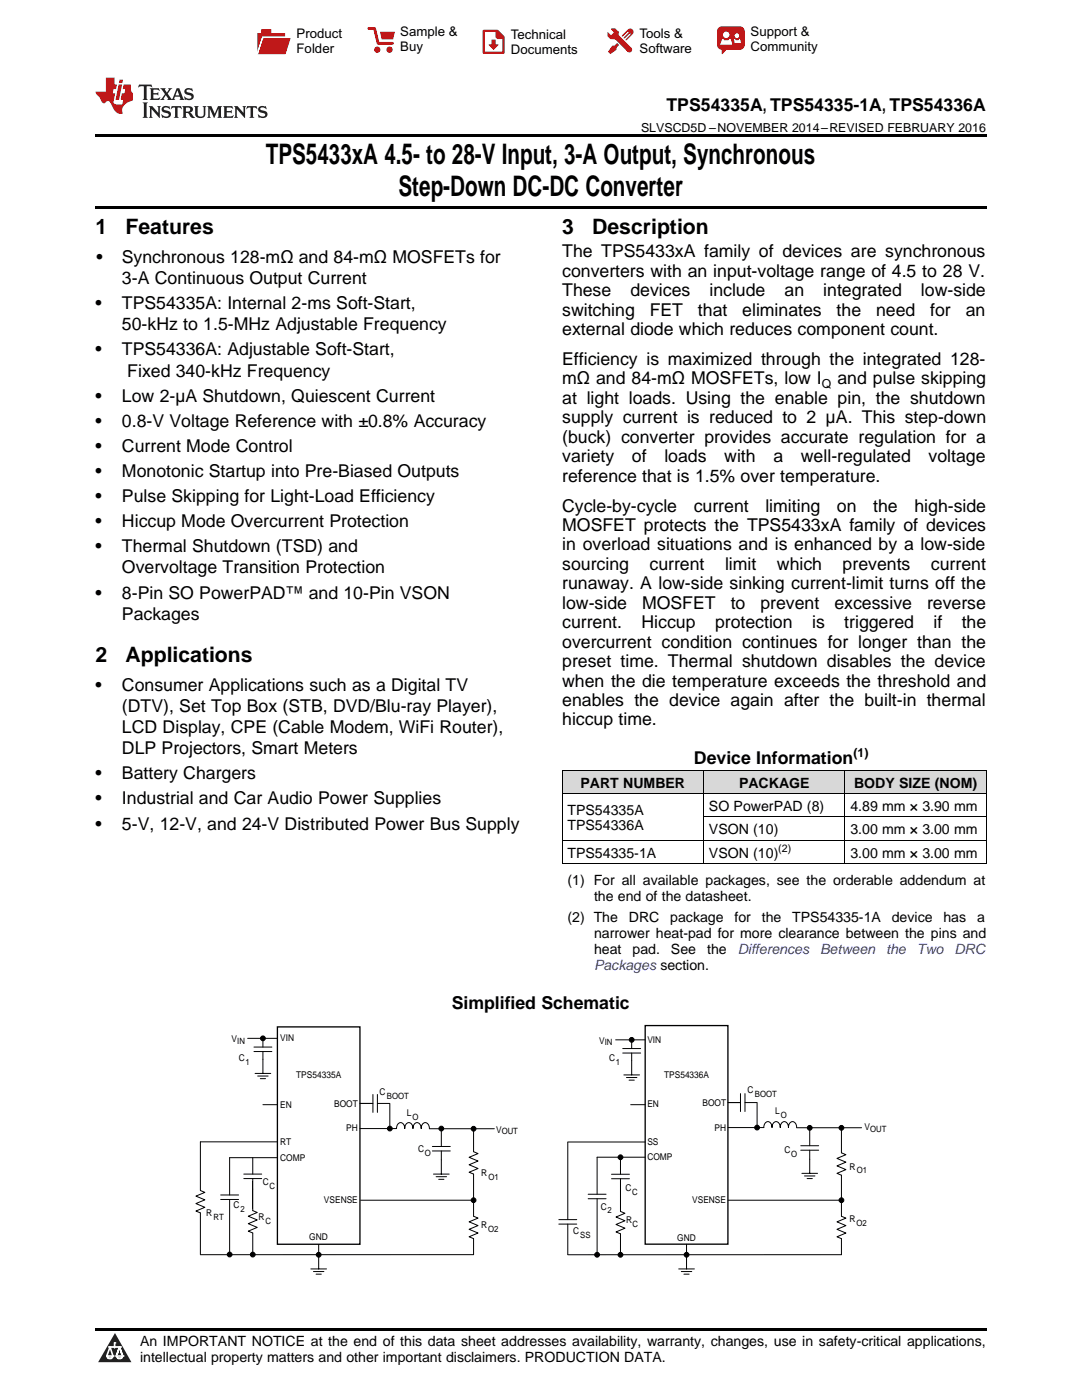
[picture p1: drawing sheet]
<svg xmlns="http://www.w3.org/2000/svg" width="216mm" height="279mm" viewBox="0 0 216 279" stroke-linecap="round" stroke-linejoin="round" font-family="sans-serif">
<defs><g id="words">
<g font-size="5.6">
<text x="53" y="32.8">TPS5433xA 4.5- to 28-V Input, 3-A Output, Synchronous</text>
<text x="79.5" y="39.2">Step-Down DC-DC Converter</text>
</g>
<g font-size="4.2">
<text x="19" y="46.7">1</text>
<text x="25" y="46.7">Features</text>
<text x="112.2" y="46.7">3</text>
<text x="118.2" y="46.7">Description</text>
<text x="19" y="132.1">2</text>
<text x="25" y="132.1">Applications</text>
</g>
<g font-size="3.5">
<text x="133" y="22.2">TPS54335A, TPS54335-1A, TPS54336A</text>
<text x="19.2" y="52.4">•</text>
<text x="24.3" y="52.4">Synchronous 128-mΩ and 84-mΩ MOSFETs for</text>
<text x="112.2" y="51.4">The TPS5433xA family of devices are synchronous</text>
<text x="24.3" y="56.7">3-A Continuous Output Current</text>
<text x="112.2" y="55.2">converters with an input-voltage range of 4.5 to 28 V.</text>
<text x="112.2" y="59.1">These</text>
<text x="125.8" y="59.1">devices</text>
<text x="141.6" y="59.1">include</text>
<text x="156.5" y="59.1">an</text>
<text x="164.3" y="59.1">integrated</text>
<text x="183.8" y="59.1">low-side</text>
<text x="19" y="61.7">•</text>
<text x="24.3" y="61.7">TPS54335A: Internal 2-ms Soft-Start,</text>
<text x="24.3" y="65.9">50-kHz to 1.5-MHz Adjustable Frequency</text>
<text x="112.2" y="63">switching</text>
<text x="129.6" y="63">FET</text>
<text x="139.3" y="63">that</text>
<text x="148.1" y="63">eliminates</text>
<text x="166.9" y="63">the</text>
<text x="174.8" y="63">need</text>
<text x="185.6" y="63">for</text>
<text x="192.7" y="63">an</text>
<text x="19" y="70.9">•</text>
<text x="24.3" y="70.9">TPS54336A: Adjustable Soft-Start,</text>
<text x="112.2" y="66.9">external diode which reduces component count.</text>
<text x="25.4" y="75.1">Fixed 340-kHz Frequency</text>
<text x="112.2" y="72.8">Efficiency is maximized through the integrated 128-</text>
<text x="112.2" y="76.7">mΩ and 84-mΩ MOSFETs, low I</text>
<text x="167.1" y="76.7">and pulse skipping</text>
<text x="19" y="80.2">•</text>
<text x="24.3" y="80.2">Low 2-µA Shutdown, Quiescent Current</text>
<text x="112.2" y="80.6">at light loads. Using the enable pin, the shutdown</text>
<text x="19" y="85.2">•</text>
<text x="24.3" y="85.2">0.8-V Voltage Reference with ±0.8% Accuracy</text>
<text x="112.2" y="84.5">supply current is reduced to 2 μA. This step-down</text>
<text x="112.2" y="88.4">(buck) converter provides accurate regulation for a</text>
<text x="19" y="90.2">•</text>
<text x="19" y="95.2">•</text>
<text x="24.3" y="90.2">Current Mode Control</text>
<text x="24.3" y="95.2">Monotonic Startup into Pre-Biased Outputs</text>
<text x="112.2" y="92.3">variety</text>
<text x="126.1" y="92.3">of</text>
<text x="132.6" y="92.3">loads</text>
<text x="144.5" y="92.3">with</text>
<text x="154.3" y="92.3">a</text>
<text x="159.8" y="92.3">well-regulated</text>
<text x="185.3" y="92.3">voltage</text>
<text x="19" y="100.2">•</text>
<text x="24.3" y="100.2">Pulse Skipping for Light-Load Efficiency</text>
<text x="112.2" y="96.1">reference that is 1.5% over temperature.</text>
<text x="19" y="105.2">•</text>
<text x="24.3" y="105.2">Hiccup Mode Overcurrent Protection</text>
<text x="112.2" y="102.1">Cycle-by-cycle</text>
<text x="112.2" y="106">MOSFET protects the TPS5433xA family of devices</text>
<text x="138.4" y="102.1">current</text>
<text x="152.7" y="102.1">limiting</text>
<text x="167" y="102.1">on</text>
<text x="174.2" y="102.1">the</text>
<text x="182.5" y="102.1">high-side</text>
<text x="19" y="110.2">•</text>
<text x="24.3" y="110.2">Thermal Shutdown (TSD) and</text>
<text x="112.2" y="109.9">in overload situations and is enhanced by a low-side</text>
<text x="112.2" y="113.7">sourcing</text>
<text x="129.6" y="113.7">current</text>
<text x="144.7" y="113.7">limit</text>
<text x="155" y="113.7">which</text>
<text x="168.1" y="113.7">prevents</text>
<text x="185.8" y="113.7">current</text>
<text x="19" y="119.5">•</text>
<text x="24.3" y="114.4">Overvoltage Transition Protection</text>
<text x="24.3" y="119.5">8-Pin SO PowerPAD™ and 10-Pin VSON</text>
<text x="112.2" y="117.6">runaway. A low-side sinking current-limit turns off the</text>
<text x="24.3" y="123.7">Packages</text>
<text x="112.2" y="121.5">low-side</text>
<text x="112.2" y="125.4">current.</text>
<text x="128" y="125.4">Hiccup</text>
<text x="128.1" y="121.5">MOSFET</text>
<text x="142.7" y="125.4">protection</text>
<text x="145.8" y="121.5">to</text>
<text x="151.7" y="121.5">prevent</text>
<text x="162" y="125.4">is</text>
<text x="166.5" y="121.5">excessive</text>
<text x="168.5" y="125.4">triggered</text>
<text x="185" y="121.5">reverse</text>
<text x="186.3" y="125.4">if</text>
<text x="191.9" y="125.4">the</text>
<text x="112.2" y="129.3">overcurrent condition continues for longer than the</text>
<text x="19" y="137.8">•</text>
<text x="24.3" y="137.8">Consumer Applications such as a Digital TV</text>
<text x="112.2" y="133.1">preset time. Thermal shutdown disables the device</text>
<text x="112.2" y="137">when the die temperature exceeds the threshold and</text>
<text x="24.3" y="142.1">(DTV), Set Top Box (STB, DVD/Blu-ray Player),</text>
<text x="112.2" y="140.9">enables the device again after the built-in thermal</text>
<text x="24.3" y="146.3">LCD Display, CPE (Cable Modem, WiFi Router),</text>
<text x="112.2" y="144.8">hiccup time.</text>
<text x="19" y="155.5">•</text>
<text x="24.3" y="150.5">DLP Projectors, Smart Meters</text>
<text x="24.3" y="155.5">Battery Chargers</text>
<text x="138.5" y="152.5">Device Information</text>
<text x="19" y="160.5">•</text>
<text x="24.3" y="160.5">Industrial and Car Audio Power Supplies</text>
<text x="19" y="165.6">•</text>
<text x="24.3" y="165.6">5-V, 12-V, and 24-V Distributed Power Bus Supply</text>
<text x="90.1" y="201.3">Simplified Schematic</text>
</g>
<g font-size="2.8">
<text x="115.8" y="157.2">PART NUMBER</text>
<text x="141.5" y="161.8">SO PowerPAD (8)</text>
<text x="147.5" y="157.2">PACKAGE</text>
<text x="169.7" y="161.8">4.89 mm × 3.90 mm</text>
<text x="170.4" y="157.2">BODY SIZE (NOM)</text>
<text x="113.2" y="162.6">TPS54335A</text>
<text x="113.2" y="165.7">TPS54336A</text>
<text x="141.5" y="166.5">VSON (10)</text>
<text x="169.7" y="166.5">3.00 mm × 3.00 mm</text>
<text x="113.2" y="171.1">TPS54335-1A</text>
<text x="141.5" y="171.1">VSON (10)</text>
<text x="169.7" y="171.1">3.00 mm × 3.00 mm</text>
<text x="113.2" y="176.6">(1) For all available packages, see the orderable addendum at</text>
<text x="118.5" y="179.8">the end of the datasheet.</text>
<text x="113.2" y="184">(2) The</text>
<text x="125.5" y="184">DRC</text>
<text x="133.7" y="184">package</text>
<text x="146.6" y="184">for</text>
<text x="152" y="184">the</text>
<text x="158.1" y="184">TPS54335-1A</text>
<text x="177.9" y="184">device</text>
<text x="188.3" y="184">has</text>
<text x="195" y="184">a</text>
<text x="118.5" y="187.2">narrower heat-pad for more clearance between the pins and</text>
<text x="118.5" y="190.4">heat</text>
<text x="126.2" y="190.4">pad.</text>
<text x="133.9" y="190.4">See</text>
<text x="141.1" y="190.4">the</text>
<text x="27.9" y="268.6">An IMPORTANT NOTICE at the end of this data sheet addresses availability, warranty, changes, use in safety-critical applications,</text>
<text x="27.9" y="271.8">intellectual property matters and other important disclaimers. PRODUCTION DATA.</text>
</g>
<g font-size="2.8" fill="#00f">
<text x="147.2" y="190.4">Differences</text>
<text x="163.7" y="190.4">Between</text>
<text x="176.8" y="190.4">the</text>
<text x="182.9" y="190.4">Two</text>
<text x="190.4" y="190.4">DRC</text>
<text x="118.5" y="193.6">Packages section.</text>
</g>
<g font-size="2.6">
<text x="59.2" y="7.6">Product</text>
<text x="59.2" y="10.6">Folder</text>
<text x="79.9" y="7.3">Sample &amp;</text>
<text x="79.9" y="10.2">Buy</text>
<text x="101.9" y="7.8">Technical</text>
<text x="101.9" y="10.8">Documents</text>
<text x="127.6" y="7.6">Tools &amp;</text>
<text x="127.6" y="10.6">Software</text>
<text x="149.8" y="7.2">Support &amp;</text>
<text x="149.8" y="10.2">Community</text>
</g>
<g font-size="2.5">
<text x="127.9" y="26.3">SLVSCD5D –NOVEMBER 2014–REVISED FEBRUARY 2016</text>
<text x="164" y="77.4">Q</text>
<text x="170.3" y="151.1">(1)</text>
</g>
<text font-size="2.1" x="155.3" y="170">(2)</text>
<g font-size="1.9">
<text x="46.2" y="208">VIN</text>
<text x="55.9" y="207.8">VIN</text>
<text x="119.6" y="208.3">VIN</text>
<text x="129.2" y="208.1">VIN</text>
<text x="47.7" y="211.7">C</text>
<text x="59.1" y="215.1">TPS54335A</text>
<text x="121.5" y="211.8">C</text>
<text x="132.5" y="215.1">TPS54336A</text>
<text x="55.9" y="221.1">EN</text>
<text x="66.7" y="220.9">BOOT</text>
<text x="75.7" y="218.6">C</text>
<text x="129.2" y="221">EN</text>
<text x="140.2" y="220.7">BOOT</text>
<text x="149.2" y="218.2">C</text>
<text x="69.1" y="225.8">PH</text>
<text x="81.2" y="222.7">L</text>
<text x="99" y="226">VOUT</text>
<text x="142.6" y="225.7">PH</text>
<text x="154.7" y="222.3">L</text>
<text x="172.5" y="225.6">VOUT</text>
<text x="55.9" y="231.6">COMP</text>
<text x="55.9" y="228.4">RT</text>
<text x="83.4" y="229.9">C</text>
<text x="129.2" y="231.5">COMP</text>
<text x="129.2" y="228.5">SS</text>
<text x="156.5" y="230.1">C</text>
<text x="169.5" y="233.4">R</text>
<text x="52.4" y="236.5">C</text>
<text x="96" y="234.7">R</text>
<text x="124.8" y="237.7">C</text>
<text x="41.1" y="242.7">R</text>
<text x="46.6" y="241.1">C</text>
<text x="51.6" y="243.5">R</text>
<text x="64.6" y="240.2">VSENSE</text>
<text x="96" y="245.1">R</text>
<text x="119.9" y="241.4">C</text>
<text x="124.9" y="244.1">R</text>
<text x="138.1" y="240.1">VSENSE</text>
<text x="169.5" y="243.9">R</text>
<text x="61.7" y="247.5">GND</text>
<text x="114.4" y="246.2">C</text>
<text x="135.1" y="247.7">GND</text>
</g>
<g font-size="1.7">
<text x="49" y="212.5">1</text>
<text x="122.9" y="212.5">1</text>
<text x="77.2" y="219.3">BOOT</text>
<text x="150.6" y="219">BOOT</text>
<text x="82.3" y="223.4">O</text>
<text x="155.8" y="223">O</text>
<text x="84.8" y="230.7">O</text>
<text x="157.9" y="230.8">O</text>
<text x="53.8" y="237.3">C</text>
<text x="97.4" y="235.4">O1</text>
<text x="126.2" y="238.4">C</text>
<text x="171" y="234.2">O1</text>
<text x="42.6" y="243.5">RT</text>
<text x="48" y="241.9">2</text>
<text x="53" y="244.3">C</text>
<text x="97.4" y="245.9">O2</text>
<text x="121.2" y="242.2">2</text>
<text x="126.2" y="244.9">C</text>
<text x="170.9" y="244.7">O2</text>
<text x="115.8" y="247">SS</text>
</g>
</g></defs>
<g fill="#d8d8d8">
<path d="M112.2 153.8h28.2v4.6h-28.2z"/>
<path d="M140.4 153.8h28.2v4.6h-28.2z"/>
<path d="M168.6 153.8h28.2v4.6h-28.2z"/>
</g>
<path d="M22.9 266l3.3 5.9h-6.6z" fill="#231f20"/>
<path d="M21.3 270.6h1.2l-.3 .5h-.3a.53 .53 0 0 1-.6-.5z" fill-rule="evenodd" fill="#fff"/>
<path d="M21.3 270.6h1.2l-.3 .5h-.3a.53 .53 0 0 1-.6-.5z" fill="none" stroke="#231f20" stroke-width=".33"/>
<path d="M21.3 270.6l1.2 .1-.3 .4h-.5z" fill="none" stroke="#fff" stroke-width=".33"/>
<path d="M22.9 268.9h.1" fill="none" stroke="#fff" stroke-width=".33"/>
<path d="M22.9 268v.9z" fill="#fff"/>
<path d="M22.9 268v.9z" fill="none" stroke="#fff" stroke-width=".33"/>
<circle cx="22.9" cy="268" r=".16" fill="#fff"/>
<path d="M21.8 268.8h.1" fill="none" stroke="#fff" stroke-width=".33"/>
<path d="M21.8 268.8h2.2z" fill="#fff"/>
<path d="M21.8 268.8h2.2z" fill="none" stroke="#fff" stroke-width=".33"/>
<circle cx="24" cy="268.8" r=".16" fill="#fff"/>
<path d="M23.2 270.6h.1" fill="none" stroke="#fff" stroke-width=".33"/>
<path d="M23.8 268.8l-.6 1.8z" fill="#fff"/>
<path d="M23.8 268.8l-.6 1.8z" fill="none" stroke="#fff" stroke-width=".33"/>
<path d="M23.8 268.8l.7 1.8z" fill="#fff"/>
<path d="M23.8 268.8l.7 1.8z" fill="none" stroke="#fff" stroke-width=".33"/>
<path d="M24.4 270.6h.1" fill="none" stroke="#fff" stroke-width=".33"/>
<circle cx="21.3" cy="270.6" r=".16" fill="#fff"/>
<path d="M22 268.8l-.7 1.8z" fill="#fff"/>
<path d="M22 268.8l-.7 1.8z" fill="none" stroke="#fff" stroke-width=".33"/>
<path d="M22 268.8l.5 1.8z" fill="#fff"/>
<path d="M22 268.8l.5 1.8z" fill="none" stroke="#fff" stroke-width=".33"/>
<circle cx="22.5" cy="270.6" r=".16" fill="#fff"/>
<path d="M23.3 270.6h1.2a.63 .63 0 0 1-.6 .5 .63 .63 0 0 1-.6-.5z" fill-rule="evenodd" fill="#fff"/>
<path d="M23.3 270.6h1.2a.63 .63 0 0 1-.6 .5 .63 .63 0 0 1-.6-.5z" fill="none" stroke="#231f20" stroke-width=".33"/>
<path d="M23.3 270.6h1.2l-.4 .5h-.5z" fill="none" stroke="#fff" stroke-width=".33"/>
<path d="M23.2 270.6h.1" fill="none" stroke="#fff" stroke-width=".33"/>
<circle cx="24.5" cy="270.6" r=".16" fill="#fff"/>
<path d="M19 26.8h177.8v.6h-177.8zM19 41.2h177.8v.5h-177.8zM19 265.1h177.8v.5h-177.8z" fill="#000"/>
<path d="M55.4 204.9h16.4v43.4h-16.4zM128.7 204.7h16.5v43.6h-16.5z" fill="none" stroke="#000" stroke-width=".26"/>
<g fill="#000">
<path d="M50.4 235.7h.1v5.5h-.1zM50.4 235.7h.1v5.5h-.1z" fill-rule="evenodd"/>
<path d="M123.7 235.6h.1v5.6h-.1zM123.7 235.6h.1v5.6h-.1z" fill-rule="evenodd"/>
<circle cx="52.5" cy="207.2" r=".48"/>
<circle cx="126" cy="207.5" r=".48"/>
<circle cx="77.8" cy="225.2" r=".48"/>
<circle cx="88.1" cy="225.2" r=".48"/>
<circle cx="94.5" cy="239.5" r=".48"/>
<circle cx="94.5" cy="225.3" r=".48"/>
<circle cx="123.8" cy="231" r=".48"/>
<circle cx="151.1" cy="225" r=".48"/>
<circle cx="161.6" cy="225.1" r=".48"/>
<circle cx="167.9" cy="225.1" r=".48"/>
<circle cx="167.9" cy="239.5" r=".48"/>
<circle cx="45.8" cy="250.4" r=".48"/>
<circle cx="50.4" cy="250.4" r=".48"/>
<circle cx="63.6" cy="250.4" r=".48"/>
<circle cx="119.1" cy="250.4" r=".48"/>
<circle cx="123.8" cy="250.4" r=".48"/>
<circle cx="137" cy="250.4" r=".48"/>
</g>
<path d="M71.8 220.2h2.4M145.2 220h2.5" fill="none" stroke="#373435" stroke-width=".2"/>
<g fill="none" stroke="#000" stroke-width=".2">
<path d="M112.2 158.4h84.6M112.2 153.7h84.6M112.2 153.8v18.6M140.4 153.8v18.6M168.6 153.8v18.6M196.8 153.8v18.6M112.2 172.3h84.6M112.2 167.7h84.6M140.4 163h56.4M49.4 207.2h6M50.7 209.9h3.5M50.7 209h3.5"/>
<path d="M50.9 214.2h3.1M51.4 214.7h2.1M51.9 215.3h1.1M52.5 207.2v1.8M52.5 209.9v4.3M74.4 218.4v3.6M75.3 218.4v3.6M122.8 207.5h5.9M124.3 210.2h3.5M124.3 209.3h3.5M124.5 214.5h3.1M125 215h2.1"/>
<path d="M125.5 215.6h1.1M126 207.5v1.8M126 210.2v4.3M147.8 218.3v3.5M148.7 218.3v3.5M44 239.4h3.6M44 238.5h3.6M45.8 239.4v11M48.6 234.3h3.6M48.6 235.2h3.6M50.4 235.2v6.4l.9 .4-1.8 .7 1.8 .8-1.8 .7 1.8 .8-1.8 .7 .9 .4v4.3M50.4 231v3.3"/>
<path d="M52.5 220.5h2.9M55.2 227.9h-15.2v9.7l.9 .4-1.8 .7 1.8 .8-1.8 .7 1.8 .7-1.8 .8 .9 .4v8.2M55.3 231h-9.5v7.5M71.8 225.2h7.3a.83 .83 0 0 1 .5-1.1 .83 .83 0 0 1 1.1 .6l.1 .5a.83 .83 0 0 1 .5-1.1 .83 .83 0 0 1 1 .6l.1 .5a.83 .83 0 0 1 .5-1.1 .83 .83 0 0 1 1.1 .6v.5a.83 .83 0 0 1 .5-1.1 .83 .83 0 0 1 1.1 .6l.1 .5M71.8 220.2h2.6M72 239.5h22.5M75.3 220.2h2.5M77.8 220.2v5M85.7 225.3h12.9M86.3 229.7h3.5M86.3 228.8h3.5M86.5 234.3h3.1"/>
<path d="M87 234.8h2.1M87.5 235.4h1.1M88.1 225.2v3.6M88.1 229.7v4.6M94.5 225.3v4.5l.9 .4-1.8 .8 1.8 .7-1.8 .8 1.8 .7-1.8 .7 .9 .4v8.4l.9 .4-1.8 .7 1.8 .8-1.8 .7 1.8 .8-1.8 .7 .9 .4v3.2h-54.5M113.3 227.9v15.5M113.3 227.9h15.4M117.4 239.2h3.5M117.4 238.3h3.5M119.1 239.2v11.2M122 235.2h3.6M122 234.3h3.6"/>
<path d="M123.8 235.2v6.6l.9 .3-1.8 .8 1.8 .7-1.8 .8 1.8 .7-1.8 .8 .9 .3v4.2M123.8 231v3.3M125.8 220.5h2.9M128.7 230.9h-9.6v7.4M145.2 220h2.6M145.3 225h7.1a.83 .83 0 0 1 .3-1 .83 .83 0 0 1 1.1 .1l.2 .9a.83 .83 0 0 1 .5-1.1 .83 .83 0 0 1 1.1 .6l.1 .5a.83 .83 0 0 1 .5-1.1 .83 .83 0 0 1 1 .6l.1 .5a.83 .83 0 0 1 .5-1.1 .83 .83 0 0 1 1.1 .6l.1 .5M145.3 239.5h22.6M148.7 220h2.3M151.1 220v5M159 225.1h12.9M159.8 229.5h3.6M159.8 228.7h3.6"/>
<path d="M160 234.2h3.1M160.5 234.7h2.1M161 235.2h1.1M161.6 225.1v3.6M161.6 229.5v4.7M167.9 225.1v5l.9 .3-1.8 .8 1.8 .7-1.8 .8 1.8 .7-1.8 .8 .9 .3v8.2l.9 .4-1.8 .7 1.8 .8-1.8 .7 1.8 .8-1.8 .7 .9 .4v3.2h-54.6M62 253.2h3.2M62.5 253.8h2.1M63.1 254.3h1M63.6 248.4v4.8M111.5 244.3h3.6M111.5 243.4h3.6"/>
<path d="M113.3 244.3v6.1M135.4 253.2h3.2M135.9 253.8h2.1M136.5 254.3h1M137 248.3v4.9"/>
<circle cx="52.5" cy="207.2" r=".48"/>
<circle cx="126" cy="207.5" r=".48"/>
<circle cx="77.8" cy="225.2" r=".48"/>
<circle cx="88.1" cy="225.2" r=".48"/>
<circle cx="94.5" cy="239.5" r=".48"/>
<circle cx="94.5" cy="225.3" r=".48"/>
<circle cx="123.8" cy="231" r=".48"/>
<circle cx="151.1" cy="225" r=".48"/>
<circle cx="161.6" cy="225.1" r=".48"/>
<circle cx="167.9" cy="225.1" r=".48"/>
<circle cx="167.9" cy="239.5" r=".48"/>
<circle cx="45.8" cy="250.4" r=".48"/>
<circle cx="50.4" cy="250.4" r=".48"/>
<circle cx="63.6" cy="250.4" r=".48"/>
<circle cx="119.1" cy="250.4" r=".48"/>
<circle cx="123.8" cy="250.4" r=".48"/>
<circle cx="137" cy="250.4" r=".48"/>
</g>
<path d="M27.7 16.9l-.1 .6 .6-.3h.5v.2v2.2l-.2 .4h1l-.2-.4v-2.2v-.2h.5l.6 .3-.2-.6zM29.9 17.6l.2 .4v1.6l-.2 .4h1.9l.1-.6a1.09 1.09 0 0 1-1.3 .1v-.6h.6l.4 .2v-.7l-.2 .2h-.8v-.6l.2-.1a1.01 1.01 0 0 1 1 .3l-.1-.6zM32 17.6l.9 1.2-1 1.2h.9l-.2-.3 .5-.7 .5 .7-.3 .3h1.7l-.2-.3 .1-.4h1l.1 .4-.2 .3h1l-.3-.4-.7-2h-.5l-1 2.2-.8-1.1 .9-1.1h-.9l.2 .2-.4 .7-.4-.7 .2-.2zM35.4 18l.4 1h-.8zM37 17.7a.66 .66 0 0 0-.2 .8 .66 .66 0 0 0 .6 .4l.7 .2 .1 .2a.8 .8 0 0 1-.7 .4 .8 .8 0 0 1-.7-.5l.1 .8 .2-.2a.94 .94 0 0 0 1.1 .1 .94 .94 0 0 0 .4-.9 1.48 1.48 0 0 0-1.3-.6v-.4a1.1 1.1 0 0 1 1.2 .2l-.2-.6-.2 .1-.5-.1zM28.5 20.4l.2 .4v2.3l-.2 .4h1l-.2-.4v-2.3l.2-.4zM29.7 21.2l.2 .4v1.5l-.2 .4h.8l-.3-.4 .1-1.3 1.6 1.8v-2l.2-.4h-.7l.2 .2v1.1l-1.2-1.3zM32.5 21.3a.66 .66 0 0 0-.2 .8 .66 .66 0 0 0 .6 .4l.6 .2 .2 .2a.8 .8 0 0 1-.8 .4 .8 .8 0 0 1-.7-.5l.2 .7 .2-.1a.94 .94 0 0 0 1 .1 .94 .94 0 0 0 .5-1 1.47 1.47 0 0 0-1.3-.6l-.1-.3a1.1 1.1 0 0 1 1.3 .2l-.2-.6-.2 .1-.5-.2zM34.3 21.2l-.2 .6a.64 .64 0 0 1 .8-.3v1.6l-.2 .4h1l-.3-.4 .1-1.6a.66 .66 0 0 1 .8 .3l-.2-.6zM36.3 21.2l.3 .4v1.5l-.3 .4h1l-.2-.2v-.7h.5l.1 .1a.8 .8 0 0 0 1.2 .7l-1-1a.62 .62 0 0 0 .6-.5 .62 .62 0 0 0-.6-.7zM37.1 21.5h.1a.48 .48 0 0 1 .6 0 .48 .48 0 0 1 .1 .6l-.2 .1-.6 .1zM38.7 21.2l.2 .2a2.29 2.29 0 0 0 .4 2 1.05 1.05 0 0 0 1.7-.7v-1.3l.2-.2h-.8l.2 .4v1.1a.61 .61 0 0 1-.6 .6 .61 .61 0 0 1-.6-.6v-1.1l.3-.4zM41.3 21.2l.3 .4v1.5l-.3 .4h.8l-.2-.4v-1.4l.8 1.9 .9-1.9v1.4l-.2 .4h.9l-.2-.4v-1.5l.2-.4h-.8l-.7 1.5-.6-1.5zM44.5 21.2l.2 .4v1.5l-.2 .4h1.9l.2-.6a1.1 1.1 0 0 1-1.4 .2v-.7h.6l.4 .2v-.6l-.2 .1-.8 .1v-.6l.2-.1a1.02 1.02 0 0 1 1.1 .2l-.2-.5zM46.7 21.2l.2 .4v1.5l-.2 .4h.8l-.3-.4 .1-1.3 1.6 1.8v-2l.2-.4h-.7l.2 .2v1.1l-1.2-1.3zM49.3 21.2l-.1 .6a.64 .64 0 0 1 .8-.3v1.6l-.3 .4h1l-.2-.4v-1.6a.66 .66 0 0 1 .8 .3l-.1-.6zM51.7 21.3a.66 .66 0 0 0-.2 .7 .66 .66 0 0 0 .7 .5l.6 .2 .1 .2a.8 .8 0 0 1-.7 .4 .8 .8 0 0 1-.7-.5l.1 .7 .2-.1a.94 .94 0 0 0 1.1 .1 .94 .94 0 0 0 .4-1 1.48 1.48 0 0 0-1.2-.6l-.1-.3a1.1 1.1 0 0 1 1.2 .2l-.2-.6-.1 .1-.6-.2z" fill="#231f20"/>
<path d="M21.1 15.5v2.8h-2v.4l.9 .9a.96 .96 0 0 0 1 1 .59 .59 0 0 1 .5-.4 .59 .59 0 0 1 .5 .3l.4 .8a1.61 1.61 0 0 0 2.1 1.3 1.63 1.63 0 0 1 1.1-2.2l.9-.3v-1.5a1.6 1.6 0 0 1-.4-1.7h-1.4l-.2 .9h.5l-.2 .8h-.5l-.2 1v.3h.5l-.2 .9h-.7a.74 .74 0 0 1-1-.6l.3-1.6h-.5l.2-.8h.5l.1-.9h-.4v-1.4zM23.7 16.9l-.7 3h.8l.6-3zM23.8 15.9l-.1 .7h.7l.2-.7z" fill="#ee1d23"/>
<g fill="#d60000">
<path d="M52.1 5.8h2v.8h2.8v4.2h-5.5v-4.2h.7z" fill-rule="evenodd"/>
<path d="M52.4 7.5h5.6l-1 3.3h-5.6z" fill-rule="evenodd"/>
</g>
<path d="M52.4 7.4h5.7l-.1 .1h-5.5l-1.1 3.3z" fill-rule="evenodd" fill="#fff"/>
<path d="M52.4 7.4h5.7l-.1 .1h-5.5l-1.1 3.3z" fill="none" stroke="#fff" stroke-width=".2"/>
<path d="M73.6 5.7h1.1l.7 2.9h2.9" fill="none" stroke="#d60000" stroke-width=".55"/>
<g fill="#d60000">
<path d="M75.8 6.3h3l-.4 1.6h-2.2z" fill-rule="evenodd"/>
<circle cx="75.3" cy="9.9" r=".62"/>
<circle cx="77.7" cy="9.9" r=".62"/>
</g>
<path d="M96.5 6.2h2.7l1.3 1.2v3.1h-4z" fill="none" stroke="#d60000" stroke-width=".44"/>
<g fill="#d60000">
<path d="M98.1 7.9h.8v1h.5l-.9 1.1-1-1v-.1h.6z" fill-rule="evenodd"/>
<path d="M98.9 6.2h.3l1.3 1.2v.4h-1.3l-.3-.4z" fill-rule="evenodd"/>
<path d="M121.9 5.7h.8l.7 .6 .1 .7 2.5 2.5-.8 .8-2.3-2.3-1.1-.2-.6-.6v-.8l.7 .6 .5-.4v-.2l-.5-.5z" fill-rule="evenodd"/>
<path d="M122.2 9.1h.4l.5-.5 .4 .4-.5 .5v.4l-1.2 .9-.5-.5z" fill-rule="evenodd"/>
<path d="M125.3 5.9a.67 .67 0 0 1 .9 0 .67 .67 0 0 1 0 .9z" fill-rule="evenodd"/>
<path d="M125.3 5.9l.9 .9-1.2 1.2h-.2v-.2l1-.9v-.2h-.2l-.9 1h-.2v-.2l.9-1 .1-.2h-.3l-.9 1h-.2v-.2z" fill-rule="evenodd"/>
<circle cx="125.6" cy="9.9" r=".54"/>
</g>
<path d="M123.3 6.3v.7" fill="none" stroke="#d60000" stroke-width=".2"/>
<g fill="#d60000">
<path d="M143.4 5.5l.6-.2h3.6a.95 .95 0 0 1 1 .9v2.8a.95 .95 0 0 1-1 .9h-3.6a.95 .95 0 0 1-.9-.9v-2.8z" fill-rule="evenodd"/>
<path d="M144 9.9h.9l-.7 .9h-.2z" fill-rule="evenodd"/>
</g>
<g fill="#fff">
<path d="M146.6 8.6h1.3z"/>
<path d="M144.1 7.8h.3l.1 .2h.8l.2-.2h.3l.4 1.1h-2.5z" fill-rule="evenodd"/>
<path d="M146.4 7.8h.3l.1 .2h.5l.2-.2h.2l.2 .8h-1.3z" fill-rule="evenodd"/>
<circle cx="144.9" cy="6.9" r=".65"/>
<circle cx="147" cy="7.1" r=".48"/>
</g>
<use href="#words"/>
</svg>
